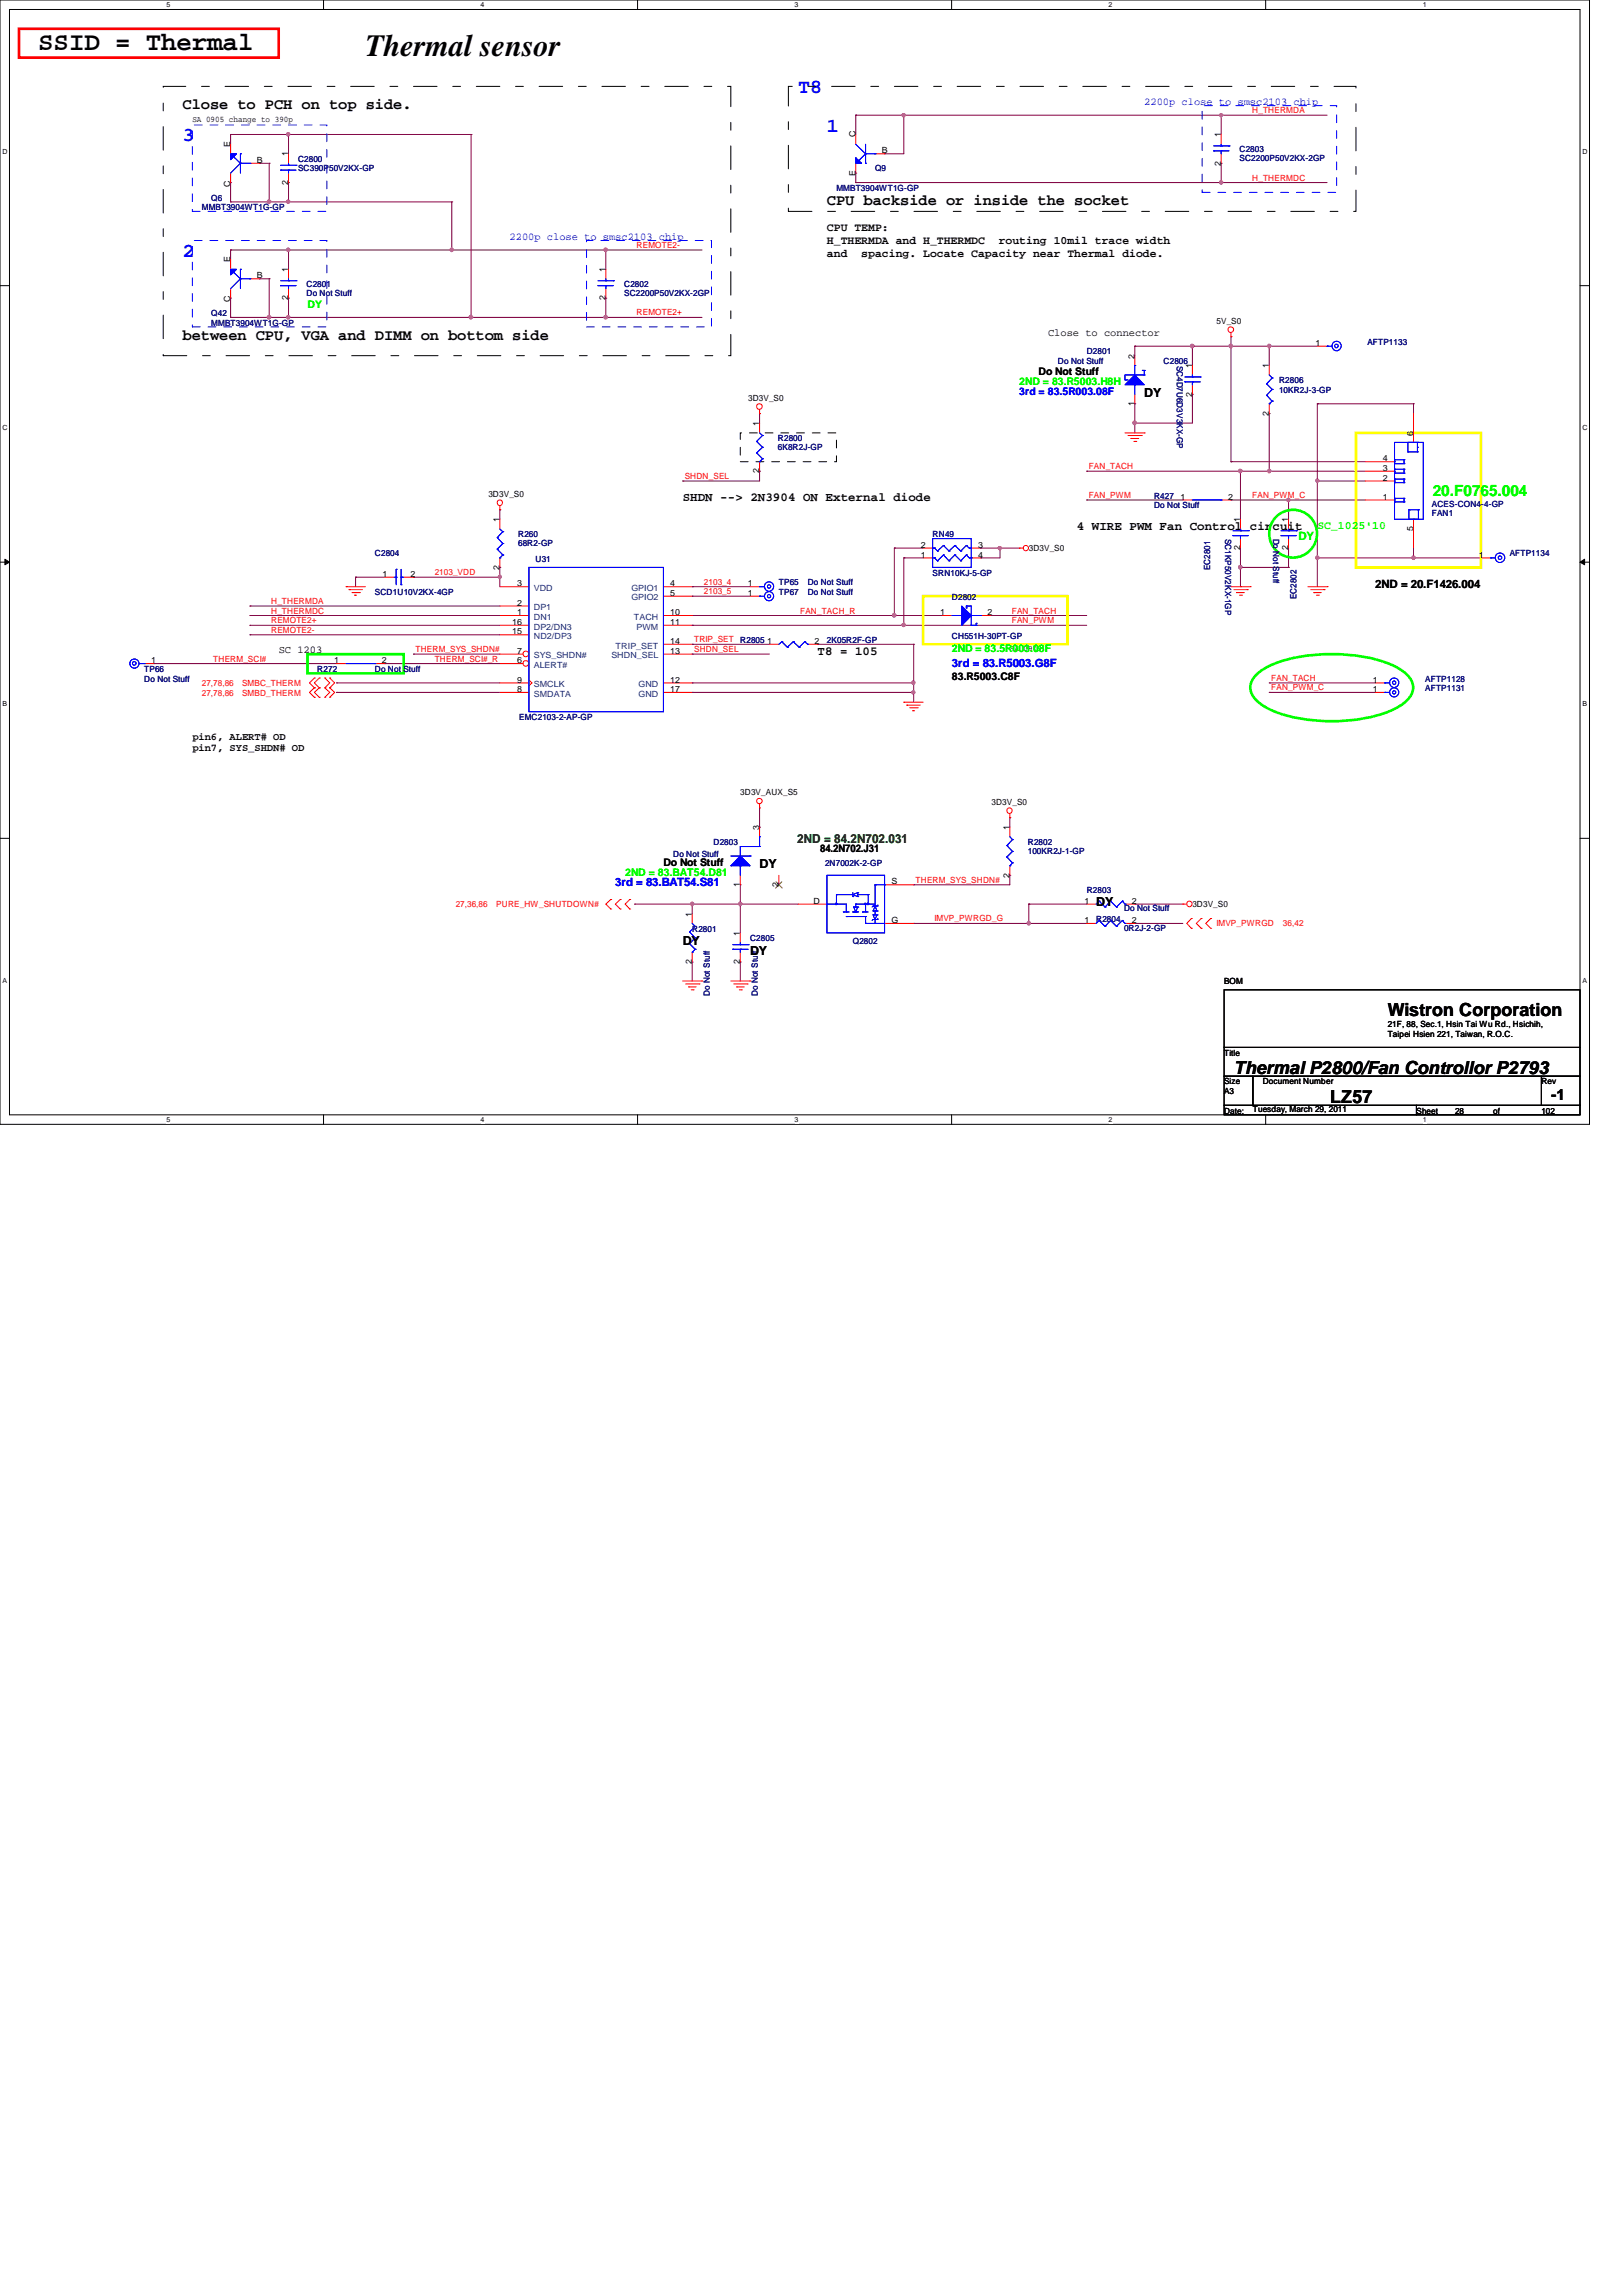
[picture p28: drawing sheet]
<svg xmlns="http://www.w3.org/2000/svg" width="210mm" height="297mm" viewBox="0 0 210 297" stroke-linecap="round" stroke-linejoin="round" font-family="sans-serif">
<defs><g id="words">
<text font-size="4" x="47.3" y="7.3">Thermal sensor</text>
<text font-size="3.3" x="5" y="6.5">SSID = Thermal</text>
<g font-size="2.6" fill="#00f">
<text x="103.3" y="12.1">T8</text>
<text x="107" y="17">1</text>
<text x="23.6" y="18.3">3</text>
<text x="23.6" y="33.2">2</text>
</g>
<g font-size="2.3">
<text x="179.6" y="131.4">Wistron Corporation</text>
<text x="159.7" y="138.9">Thermal P2800/Fan Controllor P2793</text>
<text x="172.1" y="142.7">LZ57</text>
</g>
<g font-size="2">
<text x="23.6" y="14.1">Close to PCH on top side.</text>
<text x="107" y="26.5">CPU backside or inside the socket</text>
<text x="23.6" y="43.9">between CPU, VGA and DIMM on bottom side</text>
<text x="200.7" y="142.4">-1</text>
</g>
<text font-size="2" fill="#0f0" x="185.4" y="64.2">20.F0765.004</text>
<g font-size="1.6">
<text x="148.1" y="51.3">DY</text>
<text x="88.3" y="64.8">SHDN --&gt; 2N3904 ON External diode</text>
<text x="139.4" y="68.5">4 WIRE PWM Fan Control circuit</text>
<text x="105.8" y="84.7">T8 = 105</text>
<text x="98.3" y="112.3">DY</text>
<text x="141.9" y="117.3">DY</text>
<text x="88.3" y="122.2">DY</text>
<text x="97.1" y="123.5">DY</text>
</g>
<text font-size="1.6" fill="#008000" x="103.2" y="109.1">2ND = 84.2N702.031</text>
<g font-size="1.5">
<text x="107" y="29.8">CPU TEMP:</text>
<text x="107" y="31.5">H_THERMDA and H_THERMDC</text>
<text x="107" y="33.2">and</text>
<text x="111.5" y="33.2">spacing. Locate Capacity near Thermal diode.</text>
<text x="129.2" y="31.5">routing 10mil trace width</text>
<text x="178" y="76">2ND = 20.F1426.004</text>
</g>
<g font-size="1.5" fill="#0f0">
<text x="168" y="69.8">DY</text>
<text x="170.5" y="68.4">SC_1025'10</text>
</g>
<g font-size="1.5" fill="#00f">
<text x="123.2" y="86.2">3rd = 83.R5003.G8F</text>
<text x="79.6" y="114.6">3rd = 83.BAT54.S81</text>
</g>
<g font-size="1.4" fill="#00f">
<text x="148.1" y="13.6">2200p close to smsc2103 chip</text>
<text x="66" y="31">2200p close to smsc2103 chip</text>
<text x="131.9" y="51.1">3rd = 83.5R003.08F</text>
</g>
<g font-size="1.4" fill="#0f0">
<text x="39.8" y="39.8">DY</text>
<text x="131.9" y="49.8">2ND = 83.R5003.H8H</text>
<text x="123.2" y="84.4">2ND = 83.5R003.08F</text>
<text x="80.9" y="113.3">2ND = 83.BAT54.D81</text>
</g>
<g font-size="1.4">
<text x="135.6" y="43.4">Close to connector</text>
<text x="134.4" y="48.6">Do Not Stuff</text>
<text x="36.1" y="84.5">SC 1203</text>
<text x="123.2" y="88">83.R5003.C8F</text>
<text x="24.9" y="95.7">pin6, ALERT# OD</text>
<text x="24.9" y="97.2">pin7, SYS_SHDN# OD</text>
<text x="85.9" y="112">Do Not Stuff</text>
<text x="106.1" y="110.3">84.2N702.J31</text>
</g>
<g font-size="1.1">
<text x="24.9" y="15.8">SA 0905 change to 390p</text>
<text x="110.7" y="17.8" transform="rotate(-90 110.7 17.8)">C</text>
<text x="158" y="17.8" transform="rotate(-90 158 17.8)">1</text>
<text x="29.8" y="19" transform="rotate(-90 29.8 19)">E</text>
<text x="33.2" y="21.1">B</text>
<text x="37.3" y="23.9" transform="rotate(-90 37.3 23.9)">2</text>
<text x="37.3" y="20.2" transform="rotate(-90 37.3 20.2)">1</text>
<text x="110.7" y="22.8" transform="rotate(-90 110.7 22.8)">E</text>
<text x="114.1" y="19.9">B</text>
<text x="158" y="21.4" transform="rotate(-90 158 21.4)">2</text>
<text x="29.8" y="24.1" transform="rotate(-90 29.8 24.1)">C</text>
<text x="29.8" y="34" transform="rotate(-90 29.8 34)">E</text>
<text x="37.3" y="35.2" transform="rotate(-90 37.3 35.2)">1</text>
<text x="78.4" y="35.2" transform="rotate(-90 78.4 35.2)">1</text>
<text x="29.8" y="39.1" transform="rotate(-90 29.8 39.1)">C</text>
<text x="33.2" y="36">B</text>
<text x="37.3" y="38.9" transform="rotate(-90 37.3 38.9)">2</text>
<text x="78.4" y="38.9" transform="rotate(-90 78.4 38.9)">2</text>
<text x="157.4" y="41.9">5V_S0</text>
<text x="146.8" y="46.4" transform="rotate(-90 146.8 46.4)">2</text>
<text x="154.3" y="47.6" transform="rotate(-90 154.3 47.6)">1</text>
<text x="164.2" y="47.6" transform="rotate(-90 164.2 47.6)">1</text>
<text x="170.2" y="44.7">1</text>
<text x="96.8" y="51.8">3D3V_S0</text>
<text x="146.8" y="52.5" transform="rotate(-90 146.8 52.5)">1</text>
<text x="154.3" y="51.3" transform="rotate(-90 154.3 51.3)">2</text>
<text x="164.2" y="53.8" transform="rotate(-90 164.2 53.8)">2</text>
<text x="98.3" y="55.1" transform="rotate(-90 98.3 55.1)">1</text>
<text x="178.9" y="59.7">4</text>
<text x="182.9" y="56.3" transform="rotate(-90 182.9 56.3)">6</text>
<text x="63.2" y="64.3">3D3V_S0</text>
<text x="98.3" y="61.3" transform="rotate(-90 98.3 61.3)">2</text>
<text x="152.8" y="64.6">1</text>
<text x="158.9" y="64.6">2</text>
<text x="178.9" y="60.9">3</text>
<text x="178.9" y="62.2">2</text>
<text x="178.9" y="64.6">1</text>
<text x="64.6" y="67.6" transform="rotate(-90 64.6 67.6)">1</text>
<text x="119.2" y="70.9">2</text>
<text x="126.6" y="70.9">3</text>
<text x="133.1" y="71.2">3D3V_S0</text>
<text x="160.5" y="71.2" transform="rotate(-90 160.5 71.2)">2</text>
<text x="160.5" y="67.6" transform="rotate(-90 160.5 67.6)">1</text>
<text x="166.7" y="71.2" transform="rotate(-90 166.7 71.2)">2</text>
<text x="166.7" y="67.6" transform="rotate(-90 166.7 67.6)">1</text>
<text x="182.9" y="68.7" transform="rotate(-90 182.9 68.7)">5</text>
<text x="49.5" y="74.6">1</text>
<text x="53.1" y="74.6">2</text>
<text x="64.6" y="73.7" transform="rotate(-90 64.6 73.7)">2</text>
<text x="66.9" y="75.9">3</text>
<text x="86.7" y="77.1">5</text>
<text x="86.7" y="75.9">4</text>
<text x="96.8" y="77.1">1</text>
<text x="96.8" y="75.9">1</text>
<text x="119.2" y="72.1">1</text>
<text x="126.6" y="72.1">4</text>
<text x="191.4" y="72.1">1</text>
<text x="66.3" y="82.1">15</text>
<text x="66.3" y="80.9">16</text>
<text x="66.9" y="79.6">1</text>
<text x="66.9" y="78.4">2</text>
<text x="86.7" y="79.6">10</text>
<text x="86.7" y="80.9">11</text>
<text x="86.7" y="83.3">14</text>
<text x="99.3" y="83.3">1</text>
<text x="105.4" y="83.3">2</text>
<text x="121.7" y="79.6">1</text>
<text x="127.8" y="79.6">2</text>
<text x="19.6" y="85.8">1</text>
<text x="43.3" y="85.8">1</text>
<text x="49.4" y="85.8">2</text>
<text x="66.9" y="88.3">9</text>
<text x="66.9" y="85.8">6</text>
<text x="66.9" y="84.6">7</text>
<text x="66.9" y="89.5">8</text>
<text x="86.7" y="88.3">12</text>
<text x="86.7" y="84.6">13</text>
<text x="86.7" y="89.5">17</text>
<text x="130.7" y="84.3">SA 0905</text>
<text x="177.7" y="88.3">1</text>
<text x="177.7" y="89.5">1</text>
<text x="95.8" y="102.9">3D3V_AUX_S5</text>
<text x="98.3" y="107.4" transform="rotate(-90 98.3 107.4)">3</text>
<text x="128.3" y="104.1">3D3V_S0</text>
<text x="130.6" y="107.4" transform="rotate(-90 130.6 107.4)">1</text>
<text x="130.6" y="113.5" transform="rotate(-90 130.6 113.5)">2</text>
<text x="89.5" y="118.6" transform="rotate(-90 89.5 118.6)">1</text>
<text x="95.8" y="114.8" transform="rotate(-90 95.8 114.8)">1</text>
<text x="100.8" y="114.8" transform="rotate(-90 100.8 114.8)">2</text>
<text x="105.3" y="116.9">D</text>
<text x="115.4" y="119.4">G</text>
<text x="115.4" y="114.4">S</text>
<text x="140.3" y="119.4">1</text>
<text x="140.3" y="116.9">1</text>
<text x="146.5" y="119.4">2</text>
<text x="146.5" y="116.9">2</text>
<text x="154.3" y="117.3">3D3V_S0</text>
<text x="89.5" y="124.7" transform="rotate(-90 89.5 124.7)">2</text>
<text x="95.8" y="124.7" transform="rotate(-90 95.8 124.7)">2</text>
<text x="95.8" y="121.1" transform="rotate(-90 95.8 121.1)">1</text>
<text x="158.4" y="127.3">BOM</text>
<text x="158.4" y="136.6">Title</text>
<text x="179.6" y="132.8">21F, 88, Sec.1, Hsin Tai Wu Rd., Hsichih,</text>
<text x="179.6" y="134.2">Taipei Hsien 221, Taiwan, R.O.C.</text>
<text x="158.4" y="140.3">Size</text>
<text x="158.4" y="141.6">A3</text>
<text x="162.1" y="143.8">Tuesday, March 29, 2011</text>
<text x="163.4" y="140.3">Document Number</text>
<text x="199.5" y="140.3">Rev</text>
<text x="158.4" y="144.1">Date:</text>
<text x="183.3" y="144.1">Sheet</text>
<text x="188.3" y="144.1">28</text>
<text x="193.3" y="144.1">of</text>
<text x="199.5" y="144.1">102</text>
</g>
<g font-size="1.1" fill="#f00">
<text x="162.1" y="14.6">H_THERMDA</text>
<text x="162.1" y="23.4">H_THERMDC</text>
<text x="82.4" y="32.1">REMOTE2-</text>
<text x="82.4" y="40.8">REMOTE2+</text>
<text x="88.6" y="62">SHDN_SEL</text>
<text x="140.9" y="64.4">FAN_PWM</text>
<text x="140.9" y="60.7">FAN_TACH</text>
<text x="162.1" y="64.4">FAN_PWM_C</text>
<text x="56.3" y="74.4">2103_VDD</text>
<text x="91.1" y="76.9">2103_5</text>
<text x="91.1" y="75.6">2103_4</text>
<text x="35.1" y="79.4">H_THERMDC</text>
<text x="35.1" y="78.1">H_THERMDA</text>
<text x="35.1" y="81.9">REMOTE2-</text>
<text x="35.1" y="80.6">REMOTE2+</text>
<text x="89.8" y="83.1">TRIP_SET</text>
<text x="103.5" y="79.4">FAN_TACH_R</text>
<text x="130.9" y="79.4">FAN_TACH</text>
<text x="130.9" y="80.6">FAN_PWM</text>
<text x="26.1" y="88.8">27,78,86</text>
<text x="27.6" y="85.6">THERM_SCI#</text>
<text x="31.3" y="88.8">SMBC_THERM</text>
<text x="53.8" y="84.4">THERM_SYS_SHDN#</text>
<text x="56.3" y="85.6">THERM_SCI#_R</text>
<text x="89.8" y="84.4">SHDN_SEL</text>
<text x="164.5" y="88.1">FAN_TACH</text>
<text x="164.5" y="89.3">FAN_PWM_C</text>
<text x="26.1" y="90">27,78,86</text>
<text x="31.3" y="90">SMBD_THERM</text>
<text x="59" y="117.3">27,36,86</text>
<text x="64.2" y="117.3">PURE_HW_SHUTDOWN#</text>
<text x="118.5" y="114.2">THERM_SYS_SHDN#</text>
<text x="120.9" y="119.2">IMVP_PWRGD_G</text>
<text x="157.4" y="119.8">IMVP_PWRGD</text>
<text x="166" y="119.8">36,42</text>
</g>
<g font-size="1.1" fill="#000080">
<text x="38.6" y="21">C2800</text>
<text x="38.6" y="22.2">SC390P50V2KX-GP</text>
<text x="113.2" y="22.2">Q9</text>
<text x="160.4" y="19.7">C2803</text>
<text x="160.4" y="20.8">SC2200P50V2KX-2GP</text>
<text x="26.1" y="27.2">MMBT3904WT1G-GP</text>
<text x="27.3" y="26">Q6</text>
<text x="108.2" y="24.7">MMBT3904WT1G-GP</text>
<text x="27.3" y="40.9">Q42</text>
<text x="39.7" y="37.1">C2801</text>
<text x="39.7" y="38.3">Do Not Stuff</text>
<text x="80.8" y="37.1">C2802</text>
<text x="80.8" y="38.3">SC2200P50V2KX-2GP</text>
<text x="27.3" y="42.1">MMBT3904WT1G-GP</text>
<text x="136.9" y="47.1">Do Not Stuff</text>
<text x="140.6" y="45.8">D2801</text>
<text x="150.6" y="47.1">C2806</text>
<text x="152.3" y="47.3" transform="rotate(90 152.3 47.3)">SC4D7U6D3V3KX-GP</text>
<text x="177" y="44.6">AFTP1133</text>
<text x="165.5" y="49.6">R2806</text>
<text x="165.5" y="50.8">10KR2J-3-GP</text>
<text x="100.7" y="57.1">R2800</text>
<text x="100.7" y="58.2">6K8R2J-GP</text>
<text x="149.4" y="64.5">R427</text>
<text x="149.4" y="65.7">Do Not Stuff</text>
<text x="185.3" y="65.6">ACES-CON4-4-GP</text>
<text x="48.5" y="72">C2804</text>
<text x="67.1" y="69.5">R260</text>
<text x="67.1" y="70.6">68R2-GP</text>
<text x="120.7" y="69.5">RN49</text>
<text x="158.5" y="69.7" transform="rotate(90 158.5 69.7)">SC1KP50V2KX-1GP</text>
<text x="164.8" y="69.7" transform="rotate(90 164.8 69.7)">Do Not Stuff</text>
<text x="185.3" y="66.8">FAN1</text>
<text x="195.4" y="72">AFTP1134</text>
<text x="48.5" y="77">SCD1U10V2KX-4GP</text>
<text x="69.3" y="72.7">U31</text>
<text x="100.8" y="77">TP67</text>
<text x="100.8" y="75.7">TP65</text>
<text x="104.5" y="77">Do Not Stuff</text>
<text x="104.5" y="75.7">Do Not Stuff</text>
<text x="120.7" y="74.5">SRN10KJ-5-GP</text>
<text x="123.2" y="77.6">D2802</text>
<text x="156.6" y="73.8" transform="rotate(-90 156.6 73.8)">EC2801</text>
<text x="167.8" y="77.5" transform="rotate(-90 167.8 77.5)">EC2802</text>
<text x="95.8" y="83.2">R2805</text>
<text x="107" y="83.2">2K05R2F-GP</text>
<text x="123.2" y="82.7">CH551H-30PT-GP</text>
<text x="18.7" y="86.9">TP66</text>
<text x="18.7" y="88.2">Do Not Stuff</text>
<text x="41.1" y="86.9">R272</text>
<text x="48.5" y="86.9">Do Not Stuff</text>
<text x="184.4" y="88.2">AFTP1128</text>
<text x="184.4" y="89.4">AFTP1131</text>
<text x="67.2" y="93.1">EMC2103-2-AP-GP</text>
<text x="87.1" y="110.8">Do Not Stuff</text>
<text x="92.3" y="109.3">D2803</text>
<text x="106.8" y="112.1">2N7002K-2-GP</text>
<text x="133" y="109.3">R2802</text>
<text x="133" y="110.4">100KR2J-1-GP</text>
<text x="140.6" y="115.5">R2803</text>
<text x="141.9" y="119.3">R2804</text>
<text x="145.5" y="117.9">Do Not Stuff</text>
<text x="89.6" y="120.5">R2801</text>
<text x="97.1" y="121.8">C2805</text>
<text x="110.4" y="122.1">Q2802</text>
<text x="145.5" y="120.4">0R2J-2-GP</text>
<text x="91.9" y="128.8" transform="rotate(-90 91.9 128.8)">Do Not Stuff</text>
<text x="98.1" y="128.8" transform="rotate(-90 98.1 128.8)">Do Not Stuff</text>
</g>
<g font-size="1.1" fill="#004080">
<text x="69.1" y="76.5">VDD</text>
<text x="81.7" y="77.7">GPIO2</text>
<text x="81.7" y="76.5">GPIO1</text>
<text x="69.1" y="82.7">ND2/DP3</text>
<text x="69.1" y="81.4">DP2/DN3</text>
<text x="69.1" y="80.2">DN1</text>
<text x="69.1" y="79">DP1</text>
<text x="79.7" y="83.9">TRIP_SET</text>
<text x="82" y="80.2">TACH</text>
<text x="82.4" y="81.4">PWM</text>
<text x="69.1" y="88.9">SMCLK</text>
<text x="69.1" y="86.4">ALERT#</text>
<text x="69.1" y="85.2">SYS_SHDN#</text>
<text x="79.1" y="85.2">SHDN_SEL</text>
<text x="82.6" y="88.9">GND</text>
<text x="69.1" y="90.1">SMDATA</text>
<text x="82.6" y="90.1">GND</text>
</g>
<g font-size=".9">
<text x="21.5" y=".9">5</text>
<text x="62.2" y=".9">4</text>
<text x="102.8" y=".9">3</text>
<text x="143.5" y=".9">2</text>
<text x="184.1" y=".9">1</text>
<text x=".3" y="19.9">D</text>
<text x="204.8" y="19.9">D</text>
<text x=".3" y="55.6">C</text>
<text x="204.8" y="55.6">C</text>
<text x=".3" y="91.4">B</text>
<text x="204.8" y="91.4">B</text>
<text x=".3" y="127.1">A</text>
<text x="204.8" y="127.1">A</text>
<text x="21.5" y="145.2">5</text>
<text x="62.2" y="145.2">4</text>
<text x="102.8" y="145.2">3</text>
<text x="143.5" y="145.2">2</text>
<text x="184.1" y="145.2">1</text>
</g>
</g></defs>
<path d="M0 0h205.7v145.5h-205.7zM1.2 1.2h203.3v143h-203.3z" fill="none" stroke="#000" stroke-width=".13"/>
<g fill="#fff">
<path d="M21.5 .1h.6v1h-.6z"/>
<path d="M21.5 144.4h.6v1h-.6z"/>
</g>
<path d="M41.9 0v1.2M41.9 144.2v1.3" fill="none" stroke="#000" stroke-width=".13"/>
<g fill="#fff">
<path d="M62.2 .1h.5v1h-.5z"/>
<path d="M62.2 144.4h.5v1h-.5z"/>
</g>
<path d="M82.5 0v1.2M82.5 144.2v1.3" fill="none" stroke="#000" stroke-width=".13"/>
<g fill="#fff">
<path d="M102.8 .1h.5v1h-.5z"/>
<path d="M102.8 144.4h.5v1h-.5z"/>
</g>
<path d="M123.1 0v1.2M123.1 144.2v1.3" fill="none" stroke="#000" stroke-width=".13"/>
<g fill="#fff">
<path d="M143.5 .1h.5v1h-.5z"/>
<path d="M143.5 144.4h.5v1h-.5z"/>
</g>
<path d="M163.8 0v1.2M163.8 144.2v1.3" fill="none" stroke="#000" stroke-width=".13"/>
<g fill="#fff">
<path d="M184.1 .1h.5v1h-.5z"/>
<path d="M184.1 144.4h.5v1h-.5z"/>
<path d="M.3 19.1h.7v1h-.7z"/>
<path d="M204.8 19.1h.6v1h-.6z"/>
<path d="M.3 54.8h.7v1h-.7z"/>
<path d="M204.8 54.8h.6v1h-.6z"/>
</g>
<path d="M0 37h1.2M204.5 37h1.2" fill="none" stroke="#000" stroke-width=".13"/>
<g fill="#fff">
<path d="M.3 90.6h.6v1h-.6z"/>
<path d="M204.8 90.6h.6v1h-.6z"/>
</g>
<path d="M0 72.7h1.2M.6 72.3l.6 .4-.6 .4zM204.5 72.7l.6-.4v.8zM204.5 72.7h1.2" fill="none" stroke="#000" stroke-width=".13"/>
<path d="M.6 72.3l.6 .4-.6 .4zM204.5 72.7l.6-.4v.8z" fill="#000"/>
<g fill="#fff">
<path d="M.3 126.3h.6v1h-.6z"/>
<path d="M204.8 126.3h.6v1h-.6z"/>
</g>
<path d="M0 108.5h1.2M204.5 108.5h1.2" fill="none" stroke="#000" stroke-width=".13"/>
<path d="M133.1 119.5h.1M133.1 119.5h7.5M146.9 119.5h.1M146.9 117h.1M146.9 119.5h6.2M146.9 117h6.2" fill="none" stroke="#800040" stroke-width=".13"/>
<path d="M133 119.3h.3v.1v.2l-.2 .1-.1-.1z" fill-rule="evenodd" fill="#f0f"/>
<path d="M133 119.3h.3v.1v.2l-.2 .1-.1-.1z" fill="none" stroke="#f0f" stroke-width=".13"/>
<g fill="none" stroke="#800040" stroke-width=".13">
<path d="M82.1 117h.1M82.1 117h13.7M89.6 117h.1M89.6 117v1.2M95.8 114.5h.1M95.8 117h.1M95.8 114.5v6.2M118.2 114.5h.1M118.2 119.5h.1M130.7 105.8h.1M130.7 113.2h.1M130.7 105.8v1.2"/>
<path d="M130.7 113.2v1.3h-12.5M133.1 117h.1M133.1 117h7.5M133.1 117v2.5h-14.9M89.6 124.5h.1M89.6 124.5v2.4M95.8 124.5h.1M95.8 124.5v2.4"/>
</g>
<path d="M95.6 116.8h.3l.1 .1-.1 .2-.1 .1-.2-.1z" fill-rule="evenodd" fill="#f0f"/>
<path d="M95.6 116.8h.3l.1 .1-.1 .2-.1 .1-.2-.1z" fill="none" stroke="#f0f" stroke-width=".13"/>
<path d="M89.4 116.8h.3l.1 .1-.1 .2-.1 .1-.2-.1z" fill-rule="evenodd" fill="#f0f"/>
<path d="M89.4 116.8h.3l.1 .1-.1 .2-.1 .1-.2-.1z" fill="none" stroke="#f0f" stroke-width=".13"/>
<g fill="none" stroke="#800040" stroke-width=".13">
<path d="M29.8 17.4h.1M29.8 17.4h7.5M29.8 32.3h.1M29.8 32.3h7.5M37.3 32.3h.1M37.3 32.3v2.5M164.3 53.5h.1M164.3 53.5v7.5h-3.8M32.3 79.6h.1M32.3 78.4h.1M32.3 79.6h32.4M32.3 78.4h32.4"/>
<path d="M117 72.2h.1M117 72.2v8.7h-27.4M126.9 70.9h.1M126.9 70.9h2.5M160.5 61h.1M170.5 62.2h.1M170.5 62.2v10M89.6 80.9h.1M89.6 88.3h.1M89.6 88.3h28.6"/>
</g>
<path d="M118 88.2h.3l.1 .1-.1 .2-.1 .1-.2-.1z" fill-rule="evenodd" fill="#f0f"/>
<path d="M118 88.2h.3l.1 .1-.1 .2-.1 .1-.2-.1z" fill="none" stroke="#f0f" stroke-width=".13"/>
<path d="M98.3 53.5h.1M98.3 53.5v1.2M64.7 66h.1M64.7 66v1.2M88.3 62.2h.1M88.3 62.2h10M129.4 70.9h.1M129.4 70.9h2.5M118.2 88.3h.1M118.2 88.3v1.3" fill="none" stroke="#800040" stroke-width=".13"/>
<path d="M129.2 70.8h.3l.1 .1-.1 .1-.1 .1-.2-.1z" fill-rule="evenodd" fill="#f0f"/>
<path d="M129.2 70.8h.3l.1 .1-.1 .1-.1 .1-.2-.1z" fill="none" stroke="#f0f" stroke-width=".13"/>
<g fill="none" stroke="#800040" stroke-width=".13">
<path d="M110.7 14.9h.1M110.7 14.9h6.3M89.6 79.6h.1M89.6 79.6h26.1M98.3 61h.1M98.3 61v1.2M115.7 70.9h.1M115.7 70.9h3.8M126.9 72.2h.1M126.9 72.2h2.5M19.9 85.9h.1M19.9 85.9h23.7"/>
<path d="M32.3 82.1h.1M32.3 82.1h32.4M43.6 89.6h.1M43.6 88.3h.1M43.6 89.6h21.1M43.6 88.3h21.1M49.8 85.9h.1M49.8 85.9h14.9M53.5 84.6h.1M53.5 84.6h11.2M89.6 84.6h.1M89.6 83.4h.1"/>
<path d="M89.6 84.6h10M89.6 83.4h10"/>
</g>
<path d="M115.5 79.4h.4l.1 .2-.1 .2h-.2h-.2z" fill-rule="evenodd" fill="#f0f"/>
<path d="M115.5 79.4h.4l.1 .2-.1 .2h-.2h-.2z" fill="none" stroke="#f0f" stroke-width=".13"/>
<path d="M46 74.7h.1M46 74.7h3.8M46 74.7v1.2M53.5 74.7h.1M53.5 74.7h11.2M64.7 74.7h.1M64.7 73.4h.1M64.7 73.4v2.5M32.3 80.9h.1M32.3 80.9h32.4M105.8 83.4h.1M105.8 83.4h12.4" fill="none" stroke="#800040" stroke-width=".13"/>
<path d="M64.5 74.5h.3l.1 .1-.1 .2h-.1h-.2z" fill-rule="evenodd" fill="#f0f"/>
<path d="M64.5 74.5h.3l.1 .1-.1 .2h-.1h-.2z" fill="none" stroke="#f0f" stroke-width=".13"/>
<path d="M146.9 54.7h.1M146.9 54.7h7.4M115.7 70.9h.1M115.7 70.9v8.7M117 72.2h.1M117 72.2h2.5M118.2 83.4h.1M118.2 83.4v4.9" fill="none" stroke="#800040" stroke-width=".13"/>
<path d="M146.7 54.5h.3l.1 .2-.1 .2h-.2h-.1z" fill-rule="evenodd" fill="#f0f"/>
<path d="M146.7 54.5h.3l.1 .2-.1 .2h-.2h-.1z" fill="none" stroke="#f0f" stroke-width=".13"/>
<path d="M146.9 54.7h.1M146.9 54.7v1.3M164.3 44.8h.1M164.3 44.8h6.2M164.3 44.8v2.5" fill="none" stroke="#800040" stroke-width=".13"/>
<path d="M164.1 44.6h.3l.1 .1-.1 .2-.1 .1-.2-.1z" fill-rule="evenodd" fill="#f0f"/>
<path d="M164.1 44.6h.3l.1 .1-.1 .2-.1 .1-.2-.1z" fill="none" stroke="#f0f" stroke-width=".13"/>
<path d="M146.9 44.8h.1M146.9 44.8v1.2M146.9 44.8h7.4M140.6 64.7h.1M140.6 64.7h12.5M166.8 64.7h.1M166.8 64.7h9.9" fill="none" stroke="#800040" stroke-width=".13"/>
<path d="M154.1 44.6h.3l.1 .1-.1 .2-.1 .1-.2-.1z" fill-rule="evenodd" fill="#f0f"/>
<path d="M154.1 44.6h.3l.1 .1-.1 .2-.1 .1-.2-.1z" fill="none" stroke="#f0f" stroke-width=".13"/>
<path d="M117 14.9h.1M117 14.9h41M146.9 52.2h.1M146.9 52.2v2.5M170.5 52.2h.1M170.5 52.2h12.4" fill="none" stroke="#800040" stroke-width=".13"/>
<path d="M116.8 14.7h.3l.1 .2-.1 .1-.2 .1-.1-.1z" fill-rule="evenodd" fill="#f0f"/>
<path d="M116.8 14.7h.3l.1 .2-.1 .1-.2 .1-.1-.1z" fill="none" stroke="#f0f" stroke-width=".13"/>
<path d="M37.3 38.6h.1M37.3 38.6v2.5h-2.5M34.8 41.1h.1" fill="none" stroke="#800040" stroke-width=".13"/>
<path d="M34.6 40.9h.4l.1 .1-.1 .2-.2 .1-.2-.1z" fill-rule="evenodd" fill="#f0f"/>
<path d="M34.6 40.9h.4l.1 .1-.1 .2-.2 .1-.2-.1z" fill="none" stroke="#f0f" stroke-width=".13"/>
<path d="M37.3 32.3h.1M58.5 26.1h.1M58.5 26.1v6.2h-21.2" fill="none" stroke="#800040" stroke-width=".13"/>
<path d="M37.1 32.1h.3l.1 .2-.1 .2-.1 .1-.2-.1z" fill-rule="evenodd" fill="#f0f"/>
<path d="M37.1 32.1h.3l.1 .2-.1 .2-.1 .1-.2-.1z" fill="none" stroke="#f0f" stroke-width=".13"/>
<path d="M110.7 22.4h.1M110.7 23.6h.1M110.7 22.4v1.2M110.7 23.6h47.3M89.6 77.1h.1M89.6 77.1h7.5M164.3 61h.1M164.3 61h12.4" fill="none" stroke="#800040" stroke-width=".13"/>
<path d="M164.1 60.8h.3l.1 .1-.1 .2-.1 .1-.2-.1z" fill-rule="evenodd" fill="#f0f"/>
<path d="M164.1 60.8h.3l.1 .1-.1 .2-.1 .1-.2-.1z" fill="none" stroke="#f0f" stroke-width=".13"/>
<path d="M61 17.4h.1M61 17.4v23.7h-23.7M37.3 41.1h.1" fill="none" stroke="#800040" stroke-width=".13"/>
<path d="M37.1 40.9h.3l.1 .1-.1 .2-.1 .1-.2-.1z" fill-rule="evenodd" fill="#f0f"/>
<path d="M37.1 40.9h.3l.1 .1-.1 .2-.1 .1-.2-.1z" fill="none" stroke="#f0f" stroke-width=".13"/>
<path d="M61 41.1h.1M61 41.1h17.4" fill="none" stroke="#800040" stroke-width=".13"/>
<path d="M60.8 40.9h.3l.1 .1-.1 .2-.2 .1-.1-.1z" fill-rule="evenodd" fill="#f0f"/>
<path d="M60.8 40.9h.3l.1 .1-.1 .2-.2 .1-.1-.1z" fill="none" stroke="#f0f" stroke-width=".13"/>
<path d="M37.3 17.4h.1M37.3 17.4h23.7M37.3 23.6h.1M37.3 23.6v2.5M115.7 79.6h.1M115.7 79.6h6.3M128.2 79.6h.1M128.2 79.6h12.4M129.4 70.9h.1M129.4 70.9v1.3" fill="none" stroke="#800040" stroke-width=".13"/>
<path d="M37.1 17.2h.3l.1 .2-.1 .1-.1 .1-.2-.1z" fill-rule="evenodd" fill="#f0f"/>
<path d="M37.1 17.2h.3l.1 .2-.1 .1-.1 .1-.2-.1z" fill="none" stroke="#f0f" stroke-width=".13"/>
<g fill="none" stroke="#800040" stroke-width=".13">
<path d="M29.8 17.4h.1M29.8 17.4v1.3M37.3 17.4h.1M37.3 17.4v2.5M29.8 23.6h.1M29.8 26.1h.1M29.8 23.6v2.5M33.6 21.1h.1M33.6 21.1h1.2M34.8 21.1h.1M34.8 21.1v5h-5M37.3 26.1h.1"/>
<path d="M37.3 26.1h21.2"/>
</g>
<path d="M37.1 25.9h.3l.1 .2-.1 .2h-.1h-.2z" fill-rule="evenodd" fill="#f0f"/>
<path d="M37.1 25.9h.3l.1 .2-.1 .2h-.1h-.2z" fill="none" stroke="#f0f" stroke-width=".13"/>
<path d="M114.5 19.9h.1M117 14.9h.1M117 14.9v5h-2.5M34.8 26.1h.1M34.8 26.1h2.5" fill="none" stroke="#800040" stroke-width=".13"/>
<path d="M34.6 25.9h.4l.1 .2-.1 .2h-.2h-.2z" fill-rule="evenodd" fill="#f0f"/>
<path d="M34.6 25.9h.4l.1 .2-.1 .2h-.2h-.2z" fill="none" stroke="#f0f" stroke-width=".13"/>
<path d="M89.6 75.9h.1M89.6 75.9h7.5M182.9 72.2h.1M182.9 72.2h8.7" fill="none" stroke="#800040" stroke-width=".13"/>
<path d="M182.8 72h.3v.1v.2l-.2 .1-.1-.1z" fill-rule="evenodd" fill="#f0f"/>
<path d="M182.8 72h.3v.1v.2l-.2 .1-.1-.1z" fill="none" stroke="#f0f" stroke-width=".13"/>
<path d="M110.7 14.9h.1M110.7 14.9v2.5M170.5 72.2h.1M170.5 72.2v3.7" fill="none" stroke="#800040" stroke-width=".13"/>
<path d="M170.3 72h.3l.1 .1-.1 .2-.1 .1-.2-.1z" fill-rule="evenodd" fill="#f0f"/>
<path d="M170.3 72h.3l.1 .1-.1 .2-.1 .1-.2-.1z" fill="none" stroke="#f0f" stroke-width=".13"/>
<path d="M158 23.6h.1M158 23.6h13.7" fill="none" stroke="#800040" stroke-width=".13"/>
<path d="M157.9 23.4h.3v.2v.2h-.2h-.1z" fill-rule="evenodd" fill="#f0f"/>
<path d="M157.9 23.4h.3v.2v.2h-.2h-.1z" fill="none" stroke="#f0f" stroke-width=".13"/>
<path d="M158 14.9h.1M158 14.9v2.5M158 14.9h13.7" fill="none" stroke="#800040" stroke-width=".13"/>
<path d="M157.9 14.7h.3v.2v.1l-.2 .1-.1-.1z" fill-rule="evenodd" fill="#f0f"/>
<path d="M157.9 14.7h.3v.2v.1l-.2 .1-.1-.1z" fill="none" stroke="#f0f" stroke-width=".13"/>
<path d="M158 21.1h.1M158 21.1v2.5M78.4 41.1h.1M78.4 41.1h12.4" fill="none" stroke="#800040" stroke-width=".13"/>
<path d="M78.2 40.9h.3l.1 .1-.1 .2-.1 .1-.2-.1z" fill-rule="evenodd" fill="#f0f"/>
<path d="M78.2 40.9h.3l.1 .1-.1 .2-.1 .1-.2-.1z" fill="none" stroke="#f0f" stroke-width=".13"/>
<path d="M58.5 32.3h.1M58.5 32.3h19.9M78.4 38.6h.1M78.4 38.6v2.5" fill="none" stroke="#800040" stroke-width=".13"/>
<path d="M58.3 32.1h.3l.1 .2-.1 .2-.1 .1-.2-.1z" fill-rule="evenodd" fill="#f0f"/>
<path d="M58.3 32.1h.3l.1 .2-.1 .2-.1 .1-.2-.1z" fill="none" stroke="#f0f" stroke-width=".13"/>
<path d="M78.4 32.3h.1M78.4 32.3v2.5M78.4 32.3h12.4" fill="none" stroke="#800040" stroke-width=".13"/>
<path d="M78.2 32.1h.3l.1 .2-.1 .2-.1 .1-.2-.1z" fill-rule="evenodd" fill="#f0f"/>
<path d="M78.2 32.1h.3l.1 .2-.1 .2-.1 .1-.2-.1z" fill="none" stroke="#f0f" stroke-width=".13"/>
<g fill="none" stroke="#800040" stroke-width=".13">
<path d="M29.8 32.3h.1M29.8 38.6h.1M29.8 32.3v1.3M29.8 38.6v2.5M33.6 36.1h.1M33.6 36.1h1.2M34.8 36.1h.1M34.8 36.1v5h-5M29.8 41.1h.1M159.3 59.7h.1M159.3 43.6h.1M159.3 59.7h17.4"/>
<path d="M159.3 43.6v1.2M117 80.9h.1M117 80.9h23.6"/>
</g>
<path d="M116.8 80.7h.3l.1 .2-.1 .1-.2 .1-.1-.1z" fill-rule="evenodd" fill="#f0f"/>
<path d="M116.8 80.7h.3l.1 .2-.1 .1-.2 .1-.1-.1z" fill="none" stroke="#f0f" stroke-width=".13"/>
<path d="M89.6 89.6h.1M89.6 89.6h28.6M118.2 89.6h.1M118.2 89.6v1.2" fill="none" stroke="#800040" stroke-width=".13"/>
<path d="M118 89.4h.3l.1 .2-.1 .1-.1 .1-.2-.1z" fill-rule="evenodd" fill="#f0f"/>
<path d="M118 89.4h.3l.1 .2-.1 .1-.1 .1-.2-.1z" fill="none" stroke="#f0f" stroke-width=".13"/>
<path d="M154.3 44.8h.1M154.3 51h.1M154.3 44.8v2.5M154.3 51v3.7M154.3 44.8h5" fill="none" stroke="#800040" stroke-width=".13"/>
<path d="M159.1 44.6h.3l.1 .1-.1 .2-.1 .1-.2-.1z" fill-rule="evenodd" fill="#f0f"/>
<path d="M159.1 44.6h.3l.1 .1-.1 .2-.1 .1-.2-.1z" fill="none" stroke="#f0f" stroke-width=".13"/>
<path d="M170.5 62.2h.1M170.5 62.2h6.2" fill="none" stroke="#800040" stroke-width=".13"/>
<path d="M170.3 62h.3l.1 .2-.1 .1-.1 .1-.2-.1z" fill-rule="evenodd" fill="#f0f"/>
<path d="M170.3 62h.3l.1 .2-.1 .1-.1 .1-.2-.1z" fill="none" stroke="#f0f" stroke-width=".13"/>
<path d="M170.5 52.2h.1M170.5 52.2v10M182.9 52.2h.1M182.9 52.2v1.3M160.5 73.4h.1M160.5 70.9v2.5M182.9 72.2h.1M182.9 70.9v1.3" fill="none" stroke="#800040" stroke-width=".13"/>
<path d="M160.3 73.2h.4v.2v.1l-.2 .1-.2-.1z" fill-rule="evenodd" fill="#f0f"/>
<path d="M160.3 73.2h.4v.2v.1l-.2 .1-.2-.1z" fill="none" stroke="#f0f" stroke-width=".13"/>
<path d="M160.5 61h.1M160.5 61v6.2M166.8 73.4h.1M166.8 70.9v2.5" fill="none" stroke="#800040" stroke-width=".13"/>
<path d="M160.3 60.8h.4v.1v.2l-.2 .1-.2-.1z" fill-rule="evenodd" fill="#f0f"/>
<path d="M160.3 60.8h.4v.1v.2l-.2 .1-.2-.1z" fill="none" stroke="#f0f" stroke-width=".13"/>
<path d="M160.5 73.4h.1M160.5 75.9h.1M160.5 73.4h6.3M160.5 73.4v2.5M166.8 64.7h.1M166.8 64.7v2.5" fill="none" stroke="#800040" stroke-width=".13"/>
<path d="M166.6 64.5h.3l.1 .2-.1 .1-.2 .1-.1-.1z" fill-rule="evenodd" fill="#f0f"/>
<path d="M166.6 64.5h.3l.1 .2-.1 .1-.2 .1-.1-.1z" fill="none" stroke="#f0f" stroke-width=".13"/>
<g fill="none" stroke="#800040" stroke-width=".13">
<path d="M159.3 44.8h.1M159.3 59.7h.1M159.3 44.8h5M159.3 44.8v14.9M140.6 61h.1M140.6 61h19.9M159.3 64.7h.1M159.3 64.7h7.5M170.5 72.2h.1M170.5 72.2h12.4M164.3 88.3h.1M164.3 89.6h.1"/>
<path d="M164.3 88.3h13.7M164.3 89.6h13.7M95.8 117h.1M95.8 117h7.5M98.3 107h.1M98.3 104.5v2.5"/>
</g>
<g fill="none" stroke="#f00" stroke-width=".13">
<path d="M98.3 53.5h.1M98.3 53v.5M145.6 56h2.5M146 56.3h1.7M146.3 56.7h.1M146.3 56.7h1.1M146.7 57.1h.3M147 57.1h.1M147.7 56.3h.1M148.1 56h.1M159.3 43.6h.1M159.3 43.1v.5"/>
<path d="M44.8 75.9h.1M44.8 75.9h2.5M45.2 76.3h.1M45.2 76.3h1.7M45.6 76.7h.9M45.9 77h.1M45.9 77h.2M46.5 76.7h.1M64.7 66h.1M64.7 65.4v.6M64.7 75.9h3.8M64.7 79.6h3.8"/>
<path d="M64.7 78.4h3.8M85.9 79.6h3.7M85.9 77.1h3.7M119.5 70.9h1.2M119.5 72.2h1.2M125.7 70.9h1.2M125.7 72.2h1.2M131.9 70.9h.1M131.9 70.9h.5M159.3 75.9h2.5M159.7 76.3h1.7M160 76.7h.1"/>
<path d="M160 76.7h1M160.4 77h.3M160.7 77h.1M161.4 76.3h.1M161.8 75.9h.1M169.2 75.9h2.5M169.6 76.3h1.8M170 76.7h.1M170 76.7h1M170.3 77h.3M170.6 77h.1M171.4 76.3h.1"/>
<path d="M171.7 75.9h.1M40.7 89h.1M40.7 87.7h.1M40.7 90.2h.1M40.7 87.7l-.7 .6 .7 .7M40.7 89l-.7 .6 .7 .6M41.3 87.7h.1M41.3 89h.1M41.3 90.2h.1M41.3 87.7l-.6 .6 .6 .7M41.3 89l-.6 .6 .6 .6M42 89h.1"/>
<path d="M42 87.7h.1M42 90.2h.1M42 87.7l.7 .6-.7 .7M42 89l.7 .6-.7 .6M42.7 89h.1M42.7 87.7h.1M42.7 90.2h.1M42.7 87.7l.6 .6-.6 .7M42.7 89l.6 .6-.6 .6M64.7 88.3h3.8M64.7 82.1h3.8M64.7 80.9h3.8"/>
<path d="M68.5 88l.3 .3-.3 .4M85.9 88.3h3.7M117 90.8h.1M117 90.8h2.5M117.3 91.2h.1M117.3 91.2h1.8M117.7 91.6h1M118.1 91.9h.1M118.1 91.9h.3M118.7 91.6h.1M79 117.6h.1M79 116.4h.1"/>
<path d="M79 116.4l-.6 .6 .6 .6M80.3 116.4h.1M80.3 117.6h.1M80.3 116.4l-.7 .6 .7 .6M81.5 117.6h.1M81.5 116.4h.1M81.5 116.4l-.6 .6 .6 .6M98.3 104.5h.1M98.3 104v.5M130.7 105.8h.1M130.7 105.3v.5M140.6 119.5h1.3"/>
<path d="M145.6 119.5h1.3M153.1 117h.1M153.1 117h.5M154.2 118.8h.1M154.2 118.8l-.6 .7 .6 .6M155.4 118.8h.1M155.4 118.8l-.6 .7 .6 .6M156.7 118.8h.1M156.7 118.8l-.7 .7 .7 .6M88.3 126.9h2.5M88.7 127.3h1.8M89.1 127.7h.1"/>
<path d="M89.1 127.7h1M89.5 128.1h.2M89.7 128.1h.1M90.5 127.3h.1M90.8 126.9h.1M94.6 126.9h2.5M95 127.3h1.7M95.3 127.7h.1M95.3 127.7h1M95.7 128.1h.2M95.9 128.1h.1M96.7 127.3h.1"/>
<path d="M97.1 126.9h.1M154.2 120.1h.1M155.4 120.1h.1M156.7 120.1h.1"/>
<circle cx="98.3" cy="52.6" r=".37"/>
<circle cx="159.3" cy="42.6" r=".37"/>
<circle cx="64.7" cy="65" r=".35"/>
<circle cx="132.8" cy="70.9" r=".34"/>
<circle cx="98.3" cy="103.6" r=".36"/>
<circle cx="130.6" cy="104.9" r=".35"/>
<circle cx="153.9" cy="116.9" r=".35"/>
</g>
<path d="M158.4 128.1h46.1v7.4h-46.1zM158.4 135.5h46.1v3.7h-46.1zM158.4 139.2h3.7v3.8h-3.7zM162.1 139.2h37.4v3.8h-37.4zM199.5 139.2h5v3.8h-5zM158.4 143h24.9v1.2h-24.9zM183.3 143h21.2v1.2h-21.2z" fill="none" stroke="#000" stroke-width=".13"/>
<path d="M2.5 3.7h33.6v3.8h-33.6z" fill="none" stroke="#f00" stroke-width=".34"/>
<g fill="none" stroke="#0f0" stroke-width=".34">
<path d="M39.8 84.6h12.4v2.5h-12.4zM162.8 87.1a12.6 12.6 0 0 1 6.5-2.3 21.8 21.8 0 0 1 11 1.3 4.5 4.5 0 0 1 2.5 2.2 2.24 2.24 0 0 1-.9 2.5 12.7 12.7 0 0 1-6.5 2.3 21.4 21.4 0 0 1-11-1.3 4.5 4.5 0 0 1-2.5-2.2 2.23 2.23 0 0 1 .9-2.5z"/>
<circle cx="167.3" cy="69" r="3.1"/>
</g>
<path d="M24.9 16.2h17.4v11.1h-17.4zM155.6 13.7h17.4v11.2h-17.4zM24.9 31.1h17.4v11.2h-17.4zM75.9 31.1h16.2v11.2h-16.2z" fill="none" stroke="#00f" stroke-width=".13" stroke-dasharray="1 1 1 1 1 1 1 1"/>
<path d="M21.1 11.2h73.5v34.8h-73.5zM102 11.2h73.5v16.1h-73.5z" fill="none" stroke="#000" stroke-width=".13" stroke-dasharray="3 2 1 2"/>
<path d="M95.8 56h12.4v3.7h-12.4z" fill="none" stroke="#000" stroke-width=".13" stroke-dasharray="1 1 1 1 1 1 1 1"/>
<path d="M175.5 56h16.1v17.4h-16.1zM119.5 77.1h18.6v6.3h-18.6z" fill="none" stroke="#ff0" stroke-width=".34"/>
<g fill="none" stroke="#00f" stroke-width=".13">
<path d="M120.7 69.7h5v3.7h-5zM120.7 70.9h.1M120.7 72.2h.2M120.7 70.9h.2M120.9 72.2h.1M120.9 70.9h.1M120.9 72.2l.4 .4M120.9 70.9l.4 .4M121.3 72.6h.1M121.3 71.3h.1M122.1 71.8h.1M122.1 70.6h.1"/>
<path d="M122.1 71.8l-.8 .8M122.1 71.8l.7 .8M122.1 70.6l.7 .7M122.1 70.6l-.8 .7M122.8 72.6h.1M122.8 71.3h.1M123.6 71.8h.1M123.6 70.6h.1M123.6 71.8l-.8 .8M123.6 71.8l.7 .8M123.6 70.6l.7 .7M123.6 70.6l-.8 .7"/>
<path d="M124.3 72.6h.1M124.3 71.3h.1M125.1 71.8h.1M125.1 70.6h.1M125.1 71.8l-.8 .8M125.1 71.8l.3 .4M125.1 70.6l.3 .3M125.1 70.6l-.8 .7M125.4 72.2h.1M125.4 70.9h.1M125.4 72.2h.3M125.4 70.9h.3"/>
<path d="M125.7 72.2h.1M142.2 119.1h.1M142.2 119.1l-.3 .4M142.2 119.1l.8 .7M143 119.8h.1M143.7 119.1h.1M143.7 119.1l-.7 .7M143.7 119.1l.8 .7M144.5 119.8h.1M145.2 119.1h.1M145.2 119.1l-.7 .7M145.2 119.1l.4 .4"/>
<path d="M145.6 119.5h.1"/>
</g>
<circle cx="68" cy="85.8" r=".37" fill="#fff"/>
<g fill="none" stroke="#f00" stroke-width=".13">
<path d="M64.7 85.9h3"/>
<circle cx="68" cy="85.8" r=".37"/>
</g>
<circle cx="68" cy="84.6" r=".37" fill="#fff"/>
<g fill="none" stroke="#f00" stroke-width=".13">
<path d="M158 17.4v1.3M158 19.9v1.2M85.9 75.9h3.7M97.1 77.1h1.2M122 79.6h1.2M126.9 79.6h1.3M160.5 67.2v1.3M160.5 69.7v1.2M64.7 84.6h3M64.7 89.6h3.8M85.9 84.6h3.7M85.9 80.9h3.7"/>
<path d="M85.9 83.4h3.7M85.9 89.6h3.7M89.6 118.2v1.3M130.7 107v1.2M130.7 112v1.2M89.6 123.2v1.3"/>
<circle cx="68" cy="84.6" r=".37"/>
</g>
<g fill="none" stroke="#00f" stroke-width=".13">
<path d="M157.1 19.5h.1M157.1 18.9h1.9M157.1 19.5h1.9M158 18.9h.1M158 19.5h.1M158 18.7v.2M158 19.5v.4M159 18.9h.1M68.5 73.4h17.4v18.7h-17.4zM98.3 77.1h.1M98.3 77.1h.6M99.4 77h.3v.1v.2h-.2h-.1z"/>
<path d="M159.6 69.3h.1M159.6 68.7h1.9M159.6 69.3h1.9M160.5 68.7h.1M160.5 69.3h.1M160.5 68.5v.2M160.5 69.3v.4M161.5 68.7h.1M89.6 119.5l.4 .3M90 119.8h.1M90 119.8l-.8 .8M130.3 109.4h.1"/>
<path d="M130.3 110.9h.1M130.3 109.4l.7 .8M130.3 110.9l.7 .7M130.7 112h.1M130.7 108.2l.3 .4M131 108.6h.1M131 110.2h.1M131 111.6h.1M131 108.6l-.7 .8M131 110.2l-.7 .7M131 111.6l-.3 .4M89.2 120.6h.1"/>
<path d="M89.2 122.1h.1M89.2 120.6l.8 .7M89.2 122.1l.8 .7M89.6 123.2h.1M90 121.3h.1M90 122.8h.1M90 121.3l-.8 .8M90 122.8l-.4 .4"/>
<circle cx="99.5" cy="77.1" r=".59"/>
</g>
<path d="M124.5 78.4l1.2 1.2-1.2 1.3z" fill="#00f"/>
<g fill="none" stroke="#00f" stroke-width=".13">
<path d="M123.2 79.6h1.3M124.5 78.4l1.2 1.2-1.2 1.3zM124.5 79.6h.1M125.1 78.4h.1M125.1 78.7h.1M125.1 78.4h.6v2.5M125.1 78.4v.3M125.7 79.6h1.2M126.9 79.6h.1M125.7 80.9h.1M125.7 80.9h.6M126.3 80.9h.1"/>
<path d="M126.3 80.6h.1M126.3 80.6v.3"/>
</g>
<path d="M124.5 78.4l1.2 1.2-1.2 1.3z" fill="#00f"/>
<g fill="none" stroke="#00f" stroke-width=".13">
<path d="M36.3 22h.1M36.3 21.4h2M36.3 22h2M37.3 21.4h.1M37.3 22h.1M37.3 21.1v.3M37.3 22v.4M38.3 21.4h.1M77.4 37h.1M77.4 36.3h2M77.4 37h2M78.4 36.3h.1"/>
<path d="M78.4 37h.1M78.4 36.1v.2M78.4 37v.3M79.4 36.3h.1M97.9 57.1h.1M97.9 58.6h.1M97.9 57.1l.8 .8M97.9 58.6l.8 .8M98.3 59.7h.1M98.3 56l.4 .3M98.7 56.3h.1M98.7 57.9h.1"/>
<path d="M98.7 59.4h.1M98.7 56.3l-.8 .8M98.7 57.9l-.8 .7M98.7 59.4l-.4 .3M123.2 79.6h1.3M124.5 78.4l1.2 1.2-1.2 1.3zM124.5 79.6h.1M125.1 78.4h.1M125.1 78.7h.1M125.1 78.4h.6v2.5M125.1 78.4v.3M125.7 79.6h1.2"/>
<path d="M126.9 79.6h.1M165.8 69.3h.1M165.8 68.7h2M165.8 69.3h2M166.8 68.7h.1M166.8 69.3h.1M166.8 68.5v.2M166.8 69.3v.4M167.8 68.7h.1M125.7 80.9h.1M125.7 80.9h.6M126.3 80.9h.1"/>
<path d="M126.3 80.6h.1M126.3 80.6v.3M179.2 88.3h.1M179.2 89.6h.1M179.2 88.3h.6M179.2 89.6h.6M180.3 88.2h.3v.1v.2l-.2 .1-.1-.1zM180.3 89.4h.3v.2v.1l-.2 .1-.1-.1z"/>
<circle cx="180.4" cy="88.3" r=".6"/>
<circle cx="180.4" cy="89.6" r=".59"/>
</g>
<g fill="none" stroke="#f00" stroke-width=".13">
<path d="M37.3 19.9v1.2M37.3 22.4v1.2M78.4 34.8v1.3M78.4 37.3v1.3M98.3 54.7v1.3M98.3 59.7v1.3M166.8 67.2v1.3M166.8 69.7v1.2M178 88.3h1.2M178 89.6h1.2M95.8 113.2v1.3M98.3 107v1.2"/>
<path d="M100.8 113.2v1.3"/>
</g>
<path d="M100.4 114.1l.8 .8M101.2 114.1l-.8 .8" fill="none" stroke="#804000" stroke-width=".13"/>
<path d="M95.8 110.7l1.3 1.3h-2.5z" fill="#00f"/>
<path d="M94.6 110.7h2.5M95.8 110.7l1.3 1.3h-2.5zM95.8 112h.1M95.8 109.5h.1M95.8 109.5v1.2M95.8 112v1.2M95.8 109.5h2.5M97.1 110.7h.1M98.3 109.5h.1M98.3 108.2h.1M98.3 108.2v1.3" fill="none" stroke="#00f" stroke-width=".13"/>
<path d="M95.8 110.7l1.3 1.3h-2.5z" fill="#00f"/>
<path d="M94.6 110.7h2.5M95.8 110.7l1.3 1.3h-2.5zM95.8 112h.1M95.8 109.5h.1M95.8 109.5v1.2M95.8 112v1.2M95.8 109.5h2.5M97.1 110.7h.1M98.3 109.5h.1M98.3 108.2h.1M98.3 108.2v1.3" fill="none" stroke="#00f" stroke-width=".13"/>
<path d="M110.7 17.4v1.3M113.2 19.9h1.3M110.7 21.1v1.3" fill="none" stroke="#f00" stroke-width=".13"/>
<path d="M110.7 20.4l.8 .7h-.8z" fill-rule="evenodd" fill="#00f"/>
<path d="M110.7 18.7l1.3 1.2M112 19.9h.1M112 19.9l-.9 .9M112 18.7v2.4M112 19.9h1.2M113.2 19.9h.1M110.7 20.4l.8 .7h-.8zM111.1 20.8h.1M112 21.1h.1" fill="none" stroke="#00f" stroke-width=".13"/>
<path d="M110.7 20.4l.8 .7h-.8z" fill-rule="evenodd" fill="#00f"/>
<g fill="none" stroke="#00f" stroke-width=".13">
<path d="M110.7 18.7l1.3 1.2M112 19.9h.1M112 19.9l-.9 .9M112 18.7v2.4M112 19.9h1.2M113.2 19.9h.1M110.7 20.4l.8 .7h-.8zM111.1 20.8h.1M112 21.1h.1M153.3 49.4h.1M153.3 48.8h2M153.3 49.4h2"/>
<path d="M154.3 48.8h.1M154.3 49.4h.1M154.3 48.5v.3M154.3 49.4v.4M155.3 48.8h.1M163.9 49.7h.1M163.9 51.1h.1M163.9 49.7l.7 .7M163.9 51.1l.7 .8M164.3 52.2h.1M164.3 48.5l.3 .4M164.6 48.9h.1"/>
<path d="M164.6 50.4h.1M164.6 51.9h.1M164.6 48.9l-.7 .8M164.6 50.4l-.7 .7M164.6 51.9l-.3 .3M94.8 122.8h.1M94.8 122.2h2M94.8 122.8h2M95.8 122.2h.1M95.8 122.8h.1M95.8 122v.2M95.8 122.8v.4"/>
<path d="M96.8 122.2h.1"/>
</g>
<path d="M29.8 33.6v1.2M29.8 37.3v1.3M32.3 36.1h1.3M154.3 47.3v1.2M154.3 49.8v1.2M164.3 47.3v1.2M164.3 52.2v1.3M95.8 120.7v1.3M95.8 123.2v1.3" fill="none" stroke="#f00" stroke-width=".13"/>
<path d="M29.8 34.8h.8l-.8 .8z" fill-rule="evenodd" fill="#00f"/>
<path d="M29.8 34.8h.8l-.8 .8zM30.2 35.2h.1M30.2 35.2l.9 .9M31.1 36.1h.1M31.1 34.8h.1M31.1 36.1l-1.3 1.2M31.1 34.8v2.5M31.1 36.1h1.2M32.3 36.1h.1" fill="none" stroke="#00f" stroke-width=".13"/>
<path d="M29.8 34.8h.8l-.8 .8z" fill-rule="evenodd" fill="#00f"/>
<g fill="none" stroke="#00f" stroke-width=".13">
<path d="M29.8 34.8h.8l-.8 .8zM30.2 35.2h.1M30.2 35.2l.9 .9M31.1 36.1h.1M31.1 34.8h.1M31.1 36.1l-1.3 1.2M31.1 34.8v2.5M31.1 36.1h1.2M32.3 36.1h.1M36.3 37h.1M36.3 36.3h2M36.3 37h2"/>
<path d="M37.3 36.3h.1M37.3 37h.1M37.3 36.1v.2M37.3 37v.3M38.3 36.3h.1M64.3 69.6h.1M64.3 71h.1M64.3 69.6l.8 .7M64.3 71l.8 .8M64.7 72.2h.1M64.7 68.5l.4 .3M65.1 68.8h.1"/>
<path d="M65.1 70.3h.1M65.1 71.8h.1M65.1 68.8l-.8 .8M65.1 70.3l-.8 .7M65.1 71.8l-.4 .4M98.3 75.9h.1M98.3 75.9h.6M99.4 75.7h.3v.2v.1l-.2 .1-.1-.1zM101.2 83h.1M101.2 83l-.4 .4M101.2 83l.7 .7M101.9 83.7h.1"/>
<path d="M102.7 83h.1M102.7 83l-.8 .7M102.7 83l.7 .7M103.4 83.7h.1M104.1 83h.1M104.1 83l-.7 .7M104.1 83l.4 .4M104.5 83.4h.1M109.5 118.6h.1M109.5 118.6h2.5M110.7 117h.1M110.7 117h2.5"/>
<path d="M112 119.5h.1M112 118.6h.1M112 119.5h2.5M112 118.6v.9M113 119h.1M113 118.4h.1M113 117.9h.1M113 117.2h.1M113 119h.5M113 119l-.1 .1M113 118.4h.5M113 118.4l.2 .6"/>
<path d="M113 117.9h.5M113 117.2l-.1 .1M113 117.2h.5M113.2 119.5h.1M113.2 119h.1M113.2 117.2h.1M113.2 117.9h.1M113.2 114.5h.1M113.2 114.5v2.7M113.2 117.9v.5M113.2 119v.5M113.2 117.2l.3 .7"/>
<path d="M113.2 117.2l-.2 .7M113.2 114.5h1.3M113.5 119h.1M113.5 118.4h.1M113.5 117.9h.1M113.5 117.2h.1M113.5 118.4l-.3 .6M113.6 118.8l-.1 .2M113.6 117.1l-.1 .1M114.5 114.5h.1M142.2 116.6h.1M142.2 116.6l-.3 .4"/>
<path d="M142.2 116.6l.8 .7M143 117.3h.1M143.7 116.6h.1M143.7 116.6l-.7 .7M143.7 116.6l.8 .7M144.5 117.3h.1M145.2 116.6h.1M145.2 116.6l-.7 .7M145.2 116.6l.4 .4M145.6 117h.1"/>
<circle cx="99.5" cy="75.9" r=".6"/>
</g>
<path d="M37.3 34.8v1.3M37.3 37.3v1.3M64.7 67.2v1.3M64.7 72.2v1.2M97.1 75.9h1.2M99.6 83.4h1.2M104.5 83.4h1.3M103.3 117h3.7M114.5 119.5h3.7M114.5 114.5h3.7M140.6 117h1.3M145.6 117h1.3" fill="none" stroke="#f00" stroke-width=".13"/>
<path d="M111.9 116.9h.2v.1h-.2z" fill-rule="evenodd" fill="#00f"/>
<path d="M111.6 118h.1M111.6 118h.8M111.9 116.9h.2v.1h-.2zM112 118h.1M112 117v1" fill="none" stroke="#00f" stroke-width=".13"/>
<path d="M112.3 116.9h.1v.1h-.1z" fill-rule="evenodd" fill="#00f"/>
<g fill="none" stroke="#00f" stroke-width=".13">
<path d="M107 117h.1M107 117h2.5v1M108.2 115.7h.1M108.2 117h.1M108.2 115.7h2.2M108.2 115.7v1.3M109.1 118h.1M109.1 118h.8M109.5 118h.1M110.4 118h.1M110.4 115.7h.1M110.4 116h.1"/>
<path d="M110.4 118h.7M110.4 115.7l.6 .3M110.4 115.5v.5M110.5 118h.1M110.5 117.3l.2 .7M110.7 117.3h.1M110.7 118h.1M110.7 117v.3M111 117.3h.1M111 115.7h.1M111 115.5h.1M111 116h.1"/>
<path d="M111 117.3l-.3 .7M111 115.7h1.4M111 115.5v.5M111 115.5l-.6 .2M112.3 116.9h.1v.1h-.1zM112.4 115.7h.1M112.4 115.7v1.1"/>
</g>
<path d="M108.1 116.9h.2v.1h-.2z" fill-rule="evenodd" fill="#00f"/>
<g fill="none" stroke="#00f" stroke-width=".13">
<path d="M107 113.2h7.5v7.5h-7.5zM108.1 116.9h.2v.1h-.2zM109.5 118.6h.1M109.5 118.6h2.5M110.5 117.3h.1M110.5 117.3h.5M110.7 117h.1M110.7 117h2.5M112 119.5h.1M112 118.6h.1M112 119.5h2.5M112 118.6v.9"/>
<path d="M113 119h.1M113 118.4h.1M113 117.9h.1M113 117.2h.1M113 119h.5M113 119l-.1 .1M113 118.4h.5M113 118.4l.2 .6M113 117.9h.5M113 117.2l-.1 .1M113 117.2h.5M113.2 119.5h.1"/>
<path d="M113.2 119h.1M113.2 117.2h.1M113.2 117.9h.1M113.2 114.5h.1M113.2 114.5v2.7M113.2 117.9v.5M113.2 119v.5M113.2 117.2l.3 .7M113.2 117.2l-.2 .7M113.2 114.5h1.3M113.5 119h.1M113.5 118.4h.1"/>
<path d="M113.5 117.9h.1M113.5 117.2h.1M113.5 118.4l-.3 .6M113.6 118.8l-.1 .2M113.6 117.1l-.1 .1M114.5 114.5h.1"/>
</g>
<path d="M111.9 116.9h.2v.1h-.2z" fill-rule="evenodd" fill="#00f"/>
<path d="M111.6 118h.1M111.6 118h.8M111.9 116.9h.2v.1h-.2zM112 118h.1M112 117v1" fill="none" stroke="#00f" stroke-width=".13"/>
<path d="M112.3 116.9h.1v.1h-.1z" fill-rule="evenodd" fill="#00f"/>
<g fill="none" stroke="#00f" stroke-width=".13">
<path d="M107 117h.1M107 117h2.5v1M108.2 115.7h.1M108.2 117h.1M108.2 115.7h2.2M108.2 115.7v1.3M109.1 118h.1M109.1 118h.8M109.5 118h.1M110.4 118h.1M110.4 115.7h.1M110.4 116h.1"/>
<path d="M110.4 118h.7M110.4 115.7l.6 .3M110.4 115.5v.5M110.5 118h.1M110.5 117.3l.2 .7M110.7 117.3h.1M110.7 118h.1M110.7 117v.3M111 117.3h.1M111 115.7h.1M111 115.5h.1M111 116h.1"/>
<path d="M111 117.3l-.3 .7M111 115.7h1.4M111 115.5v.5M111 115.5l-.6 .2M112.3 116.9h.1v.1h-.1zM112.4 115.7h.1M112.4 115.7v1.1"/>
</g>
<path d="M108.1 116.9h.2v.1h-.2z" fill-rule="evenodd" fill="#00f"/>
<g fill="none" stroke="#00f" stroke-width=".13">
<path d="M51 74.7h.3M51.3 74.7h.1M51.3 73.7h.1M51.3 73.7v1.9M51.9 74.7h.1M51.9 75.6h.1M51.9 74.7h.3M51.9 73.7v1.9M17.2 85.7h.3l.1 .1-.1 .2-.1 .1-.2-.1zM18 85.9h.7M18.7 85.9h.1M107 113.2h7.5v7.5h-7.5z"/>
<path d="M108.1 116.9h.2v.1h-.2zM110.5 117.3h.1M110.5 117.3h.5"/>
<circle cx="17.4" cy="85.8" r=".59"/>
</g>
<path d="M29.8 18.7v1.2M29.8 22.4v1.2M32.3 21.1h1.3M49.8 74.7h1.2M52.2 74.7h1.3M18.7 85.9h1.2" fill="none" stroke="#f00" stroke-width=".13"/>
<path d="M29.8 19.9h.8l-.8 .8z" fill-rule="evenodd" fill="#00f"/>
<path d="M29.8 19.9h.8l-.8 .8zM31.1 19.9h.1M31.1 19.9v2.5M30.2 20.3h.1M30.2 20.3l.9 .8M31.1 21.1h.1M31.1 21.1l-1.3 1.3M31.1 21.1h1.2M32.3 21.1h.1" fill="none" stroke="#00f" stroke-width=".13"/>
<path d="M29.8 19.9h.8l-.8 .8z" fill-rule="evenodd" fill="#00f"/>
<g fill="none" stroke="#00f" stroke-width=".13">
<path d="M29.8 19.9h.8l-.8 .8zM31.1 19.9h.1M31.1 19.9v2.5M30.2 20.3h.1M30.2 20.3l.9 .8M31.1 21.1h.1M31.1 21.1l-1.3 1.3M31.1 21.1h1.2M32.3 21.1h.1M171.7 44.8h.1M171.7 44.8h.7M172.8 44.6h.3l.1 .1-.1 .2-.2 .1-.1-.1z"/>
<path d="M180.5 57.2h3.7v10h-3.7zM180.5 60h.1M180.5 59.5h.1M180.5 59.7h.1M180.5 59.5v.5M180.5 60h1.2M180.5 59.5h1.2M181.7 60h.1M181.7 59.5h.1M181.7 59.5v.5M182.2 58.5h.1M182.2 57.2h.1"/>
<path d="M182.2 57.2h1.2M182.2 58.5h1.2M182.2 57.2v1.3M182.8 57.2h.1M183.4 57.2h.1M183.4 57.9h.1M183.4 58.5h.1M183.4 57.2v1.3M154.3 64.7h3.7M158 64.7h.1M180.5 64.9h.1M180.5 64.5h.1"/>
<path d="M180.5 64.7h.1M180.5 62.4h.1M180.5 62h.1M180.5 62.2h.1M180.5 61.2h.1M180.5 60.7h.1M180.5 61h.1M180.5 60.7v.5M180.5 62v.4M180.5 64.5v.4M180.5 64.9h1.2M180.5 64.5h1.2"/>
<path d="M180.5 62.4h1.2M180.5 62h1.2M180.5 61.2h1.2M180.5 60.7h1.2M181.7 64.9h.1M181.7 64.5h.1M181.7 62.4h.1M181.7 62h.1M181.7 61.2h.1M181.7 60.7h.1M181.7 60.7v.5M181.7 62v.4"/>
<path d="M181.7 64.5v.4M182.3 66h.1M182.3 67.2h.1M182.3 67.2h1.3M182.3 66h1.3M182.3 66v1.2M182.9 67.2h.1M183.6 67.2h.1M183.6 66h.1M183.6 66v1.2M44.8 85.9h3.7M48.5 85.9h.1"/>
<circle cx="173" cy="44.8" r=".6"/>
</g>
<g fill="none" stroke="#f00" stroke-width=".13">
<path d="M146.9 46v1.3M146.9 51v1.2M170.5 44.8h1.2M176.7 59.7h3.8M182.9 53.5v3.7M153.1 64.7h1.2M158 64.7h1.3M176.7 61h3.8M176.7 62.2h3.8M176.7 64.7h3.8M182.9 67.2v3.7M43.6 85.9h1.2"/>
<path d="M48.5 85.9h1.3"/>
</g>
<path d="M146.9 48.5l1.2 1.3h-2.5z" fill="#00f"/>
<g fill="none" stroke="#00f" stroke-width=".13">
<path d="M145.6 49.1h.1M145.6 49.1h.2M145.8 49.1h.1M146.9 48.5l1.2 1.3h-2.5zM146.9 49.8h.1M146.9 47.3h.1M146.9 47.3v1.2M146.9 49.8v1.2M147.8 47.9h.1M147.8 47.9h.3M148.1 48.5h.1M148.1 47.9h.1"/>
<path d="M148.1 48.5h-2.5v.6M148.1 47.9v.6"/>
</g>
<path d="M146.9 48.5l1.2 1.3h-2.5z" fill="#00f"/>
<g fill="none" stroke="#00f" stroke-width=".13">
<path d="M145.6 49.1h.1M145.6 49.1h.2M145.8 49.1h.1M146.9 48.5l1.2 1.3h-2.5zM146.9 49.8h.1M146.9 47.3h.1M146.9 47.3v1.2M146.9 49.8v1.2M147.8 47.9h.1M147.8 47.9h.3M148.1 48.5h.1M148.1 47.9h.1"/>
<path d="M148.1 48.5h-2.5v.6M148.1 47.9v.6M192.9 72.2h.1M192.9 72.2h.6M193.9 72h.4l.1 .1-.1 .2-.2 .1-.2-.1z"/>
<circle cx="194.1" cy="72.2" r=".62"/>
</g>
<path d="M191.6 72.2h1.3" fill="none" stroke="#f00" stroke-width=".13"/>
<path d="M133 119.3h.3v.1v.2l-.2 .1-.1-.1z" fill-rule="evenodd" fill="#f0f"/>
<path d="M133 119.3h.3v.1v.2l-.2 .1-.1-.1z" fill="none" stroke="#f0f" stroke-width=".13"/>
<path d="M95.6 116.8h.3l.1 .1-.1 .2-.1 .1-.2-.1z" fill-rule="evenodd" fill="#f0f"/>
<path d="M95.6 116.8h.3l.1 .1-.1 .2-.1 .1-.2-.1z" fill="none" stroke="#f0f" stroke-width=".13"/>
<path d="M89.4 116.8h.3l.1 .1-.1 .2-.1 .1-.2-.1z" fill-rule="evenodd" fill="#f0f"/>
<path d="M89.4 116.8h.3l.1 .1-.1 .2-.1 .1-.2-.1z" fill="none" stroke="#f0f" stroke-width=".13"/>
<path d="M118 88.2h.3l.1 .1-.1 .2-.1 .1-.2-.1z" fill-rule="evenodd" fill="#f0f"/>
<path d="M118 88.2h.3l.1 .1-.1 .2-.1 .1-.2-.1z" fill="none" stroke="#f0f" stroke-width=".13"/>
<path d="M129.2 70.8h.3l.1 .1-.1 .1-.1 .1-.2-.1z" fill-rule="evenodd" fill="#f0f"/>
<path d="M129.2 70.8h.3l.1 .1-.1 .1-.1 .1-.2-.1z" fill="none" stroke="#f0f" stroke-width=".13"/>
<path d="M115.5 79.4h.4l.1 .2-.1 .2h-.2h-.2z" fill-rule="evenodd" fill="#f0f"/>
<path d="M115.5 79.4h.4l.1 .2-.1 .2h-.2h-.2z" fill="none" stroke="#f0f" stroke-width=".13"/>
<path d="M64.5 74.5h.3l.1 .1-.1 .2h-.1h-.2z" fill-rule="evenodd" fill="#f0f"/>
<path d="M64.5 74.5h.3l.1 .1-.1 .2h-.1h-.2z" fill="none" stroke="#f0f" stroke-width=".13"/>
<path d="M146.7 54.5h.3l.1 .2-.1 .2h-.2h-.1z" fill-rule="evenodd" fill="#f0f"/>
<path d="M146.7 54.5h.3l.1 .2-.1 .2h-.2h-.1z" fill="none" stroke="#f0f" stroke-width=".13"/>
<path d="M164.1 44.6h.3l.1 .1-.1 .2-.1 .1-.2-.1z" fill-rule="evenodd" fill="#f0f"/>
<path d="M164.1 44.6h.3l.1 .1-.1 .2-.1 .1-.2-.1z" fill="none" stroke="#f0f" stroke-width=".13"/>
<path d="M154.1 44.6h.3l.1 .1-.1 .2-.1 .1-.2-.1z" fill-rule="evenodd" fill="#f0f"/>
<path d="M154.1 44.6h.3l.1 .1-.1 .2-.1 .1-.2-.1z" fill="none" stroke="#f0f" stroke-width=".13"/>
<path d="M116.8 14.7h.3l.1 .2-.1 .1-.2 .1-.1-.1z" fill-rule="evenodd" fill="#f0f"/>
<path d="M116.8 14.7h.3l.1 .2-.1 .1-.2 .1-.1-.1z" fill="none" stroke="#f0f" stroke-width=".13"/>
<path d="M34.6 40.9h.4l.1 .1-.1 .2-.2 .1-.2-.1z" fill-rule="evenodd" fill="#f0f"/>
<path d="M34.6 40.9h.4l.1 .1-.1 .2-.2 .1-.2-.1z" fill="none" stroke="#f0f" stroke-width=".13"/>
<path d="M37.1 32.1h.3l.1 .2-.1 .2-.1 .1-.2-.1z" fill-rule="evenodd" fill="#f0f"/>
<path d="M37.1 32.1h.3l.1 .2-.1 .2-.1 .1-.2-.1z" fill="none" stroke="#f0f" stroke-width=".13"/>
<path d="M164.1 60.8h.3l.1 .1-.1 .2-.1 .1-.2-.1z" fill-rule="evenodd" fill="#f0f"/>
<path d="M164.1 60.8h.3l.1 .1-.1 .2-.1 .1-.2-.1z" fill="none" stroke="#f0f" stroke-width=".13"/>
<path d="M37.1 40.9h.3l.1 .1-.1 .2-.1 .1-.2-.1z" fill-rule="evenodd" fill="#f0f"/>
<path d="M37.1 40.9h.3l.1 .1-.1 .2-.1 .1-.2-.1z" fill="none" stroke="#f0f" stroke-width=".13"/>
<path d="M60.8 40.9h.3l.1 .1-.1 .2-.2 .1-.1-.1z" fill-rule="evenodd" fill="#f0f"/>
<path d="M60.8 40.9h.3l.1 .1-.1 .2-.2 .1-.1-.1z" fill="none" stroke="#f0f" stroke-width=".13"/>
<path d="M37.1 17.2h.3l.1 .2-.1 .1-.1 .1-.2-.1z" fill-rule="evenodd" fill="#f0f"/>
<path d="M37.1 17.2h.3l.1 .2-.1 .1-.1 .1-.2-.1z" fill="none" stroke="#f0f" stroke-width=".13"/>
<path d="M37.1 25.9h.3l.1 .2-.1 .2h-.1h-.2z" fill-rule="evenodd" fill="#f0f"/>
<path d="M37.1 25.9h.3l.1 .2-.1 .2h-.1h-.2z" fill="none" stroke="#f0f" stroke-width=".13"/>
<path d="M34.6 25.9h.4l.1 .2-.1 .2h-.2h-.2z" fill-rule="evenodd" fill="#f0f"/>
<path d="M34.6 25.9h.4l.1 .2-.1 .2h-.2h-.2z" fill="none" stroke="#f0f" stroke-width=".13"/>
<path d="M182.8 72h.3v.1v.2l-.2 .1-.1-.1z" fill-rule="evenodd" fill="#f0f"/>
<path d="M182.8 72h.3v.1v.2l-.2 .1-.1-.1z" fill="none" stroke="#f0f" stroke-width=".13"/>
<path d="M170.3 72h.3l.1 .1-.1 .2-.1 .1-.2-.1z" fill-rule="evenodd" fill="#f0f"/>
<path d="M170.3 72h.3l.1 .1-.1 .2-.1 .1-.2-.1z" fill="none" stroke="#f0f" stroke-width=".13"/>
<path d="M157.9 23.4h.3v.2v.2h-.2h-.1z" fill-rule="evenodd" fill="#f0f"/>
<path d="M157.9 23.4h.3v.2v.2h-.2h-.1z" fill="none" stroke="#f0f" stroke-width=".13"/>
<path d="M157.9 14.7h.3v.2v.1l-.2 .1-.1-.1z" fill-rule="evenodd" fill="#f0f"/>
<path d="M157.9 14.7h.3v.2v.1l-.2 .1-.1-.1z" fill="none" stroke="#f0f" stroke-width=".13"/>
<path d="M78.2 40.9h.3l.1 .1-.1 .2-.1 .1-.2-.1z" fill-rule="evenodd" fill="#f0f"/>
<path d="M78.2 40.9h.3l.1 .1-.1 .2-.1 .1-.2-.1z" fill="none" stroke="#f0f" stroke-width=".13"/>
<path d="M58.3 32.1h.3l.1 .2-.1 .2-.1 .1-.2-.1z" fill-rule="evenodd" fill="#f0f"/>
<path d="M58.3 32.1h.3l.1 .2-.1 .2-.1 .1-.2-.1z" fill="none" stroke="#f0f" stroke-width=".13"/>
<path d="M78.2 32.1h.3l.1 .2-.1 .2-.1 .1-.2-.1z" fill-rule="evenodd" fill="#f0f"/>
<path d="M78.2 32.1h.3l.1 .2-.1 .2-.1 .1-.2-.1z" fill="none" stroke="#f0f" stroke-width=".13"/>
<path d="M116.8 80.7h.3l.1 .2-.1 .1-.2 .1-.1-.1z" fill-rule="evenodd" fill="#f0f"/>
<path d="M116.8 80.7h.3l.1 .2-.1 .1-.2 .1-.1-.1z" fill="none" stroke="#f0f" stroke-width=".13"/>
<path d="M118 89.4h.3l.1 .2-.1 .1-.1 .1-.2-.1z" fill-rule="evenodd" fill="#f0f"/>
<path d="M118 89.4h.3l.1 .2-.1 .1-.1 .1-.2-.1z" fill="none" stroke="#f0f" stroke-width=".13"/>
<path d="M159.1 44.6h.3l.1 .1-.1 .2-.1 .1-.2-.1z" fill-rule="evenodd" fill="#f0f"/>
<path d="M159.1 44.6h.3l.1 .1-.1 .2-.1 .1-.2-.1z" fill="none" stroke="#f0f" stroke-width=".13"/>
<path d="M170.3 62h.3l.1 .2-.1 .1-.1 .1-.2-.1z" fill-rule="evenodd" fill="#f0f"/>
<path d="M170.3 62h.3l.1 .2-.1 .1-.1 .1-.2-.1z" fill="none" stroke="#f0f" stroke-width=".13"/>
<path d="M160.3 73.2h.4v.2v.1l-.2 .1-.2-.1z" fill-rule="evenodd" fill="#f0f"/>
<path d="M160.3 73.2h.4v.2v.1l-.2 .1-.2-.1z" fill="none" stroke="#f0f" stroke-width=".13"/>
<path d="M160.3 60.8h.4v.1v.2l-.2 .1-.2-.1z" fill-rule="evenodd" fill="#f0f"/>
<path d="M160.3 60.8h.4v.1v.2l-.2 .1-.2-.1z" fill="none" stroke="#f0f" stroke-width=".13"/>
<path d="M166.6 64.5h.3l.1 .2-.1 .1-.2 .1-.1-.1z" fill-rule="evenodd" fill="#f0f"/>
<path d="M166.6 64.5h.3l.1 .2-.1 .1-.2 .1-.1-.1z" fill="none" stroke="#f0f" stroke-width=".13"/>
<use href="#words"/>
</svg>
